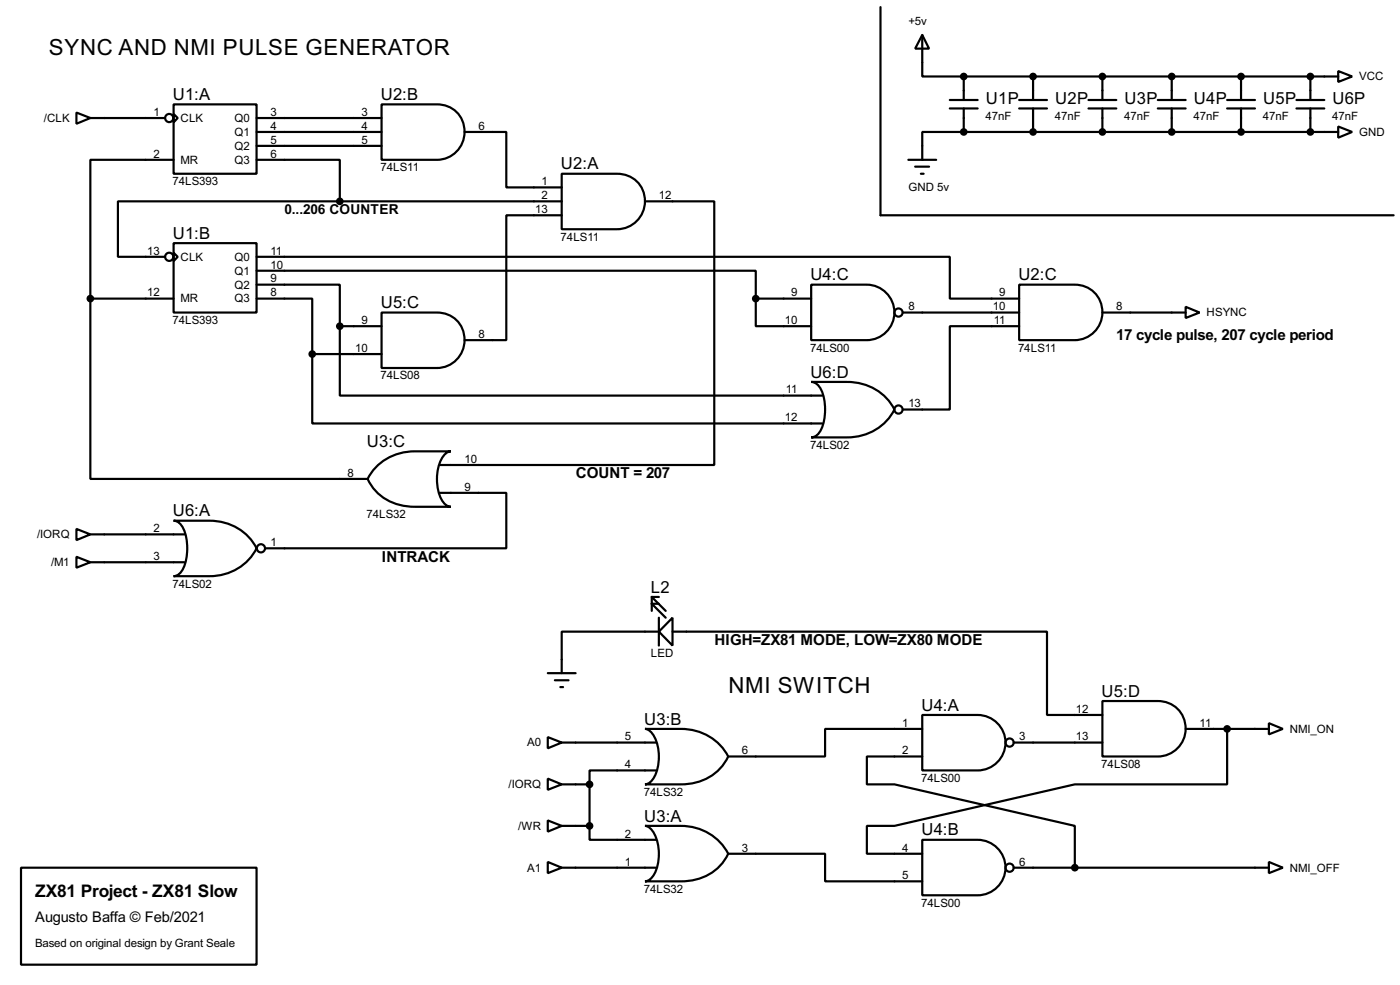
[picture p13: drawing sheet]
<svg xmlns="http://www.w3.org/2000/svg" width="256mm" height="180mm" viewBox="0 0 256 180" stroke-linecap="round" stroke-linejoin="round" font-family="sans-serif">
<defs><g id="words">
<g font-size="4.6">
<text x="9" y="10.1">SYNC AND NMI PULSE GENERATOR</text>
<text x="133.5" y="126.9">NMI SWITCH</text>
</g>
<text font-size="3.6" x="6.5" y="164.2">ZX81 Project - ZX81 Slow</text>
<g font-size="3.4">
<text x="31.7" y="18.3">U1:A</text>
<text x="69.8" y="18.3">U2:B</text>
<text x="180.6" y="19.1">U1P</text>
<text x="193.3" y="19.1">U2P</text>
<text x="206" y="19.1">U3P</text>
<text x="218.7" y="19.1">U4P</text>
<text x="231.4" y="19.1">U5P</text>
<text x="244.1" y="19.1">U6P</text>
<text x="102.8" y="31">U2:A</text>
<text x="31.7" y="43.7">U1:B</text>
<text x="148.5" y="51.3">U4:C</text>
<text x="186.6" y="51.3">U2:C</text>
<text x="69.8" y="56.4">U5:C</text>
<text x="148.5" y="69.1">U6:D</text>
<text x="67.2" y="81.8">U3:C</text>
<text x="31.7" y="94.5">U6:A</text>
<text x="119.3" y="108.5">L2</text>
<text x="168.8" y="130.1">U4:A</text>
<text x="201.8" y="127.5">U5:D</text>
<text x="118" y="132.6">U3:B</text>
<text x="118" y="150.4">U3:A</text>
<text x="168.8" y="152.9">U4:B</text>
</g>
<g font-size="3.1">
<text x="204.5" y="62.1">17 cycle pulse, 207 cycle period</text>
<text x="105.5" y="87.5">COUNT = 207</text>
<text x="69.9" y="102.8">INTRACK</text>
<text x="130.9" y="118.1">HIGH=ZX81 MODE, LOW=ZX80 MODE</text>
</g>
<text font-size="3" x="6.4" y="168.8">Augusto Baffa © Feb/2021</text>
<text font-size="2.8" x="52.1" y="39.1">0...206 COUNTER</text>
<g font-size="2.4">
<text x="166.4" y="4.6">+5v</text>
<text x="249" y="14.7">VCC</text>
<text x="8.1" y="22.3">/CLK</text>
<text x="28.1" y="21.2">1</text>
<text x="33.1" y="22.3">CLK</text>
<text x="43" y="22.3">Q0</text>
<text x="49.6" y="21.2">3</text>
<text x="49.6" y="23.8">4</text>
<text x="66.2" y="21.2">3</text>
<text x="66.2" y="23.8">4</text>
<text x="87.7" y="23.8">6</text>
<text x="180.6" y="22">47nF</text>
<text x="193.3" y="22">47nF</text>
<text x="206" y="22">47nF</text>
<text x="218.7" y="22">47nF</text>
<text x="231.4" y="22">47nF</text>
<text x="244.1" y="22">47nF</text>
<text x="28.1" y="28.9">2</text>
<text x="33.1" y="30">MR</text>
<text x="43" y="24.9">Q1</text>
<text x="43" y="27.4">Q2</text>
<text x="43" y="30">Q3</text>
<text x="49.6" y="26.3">5</text>
<text x="49.6" y="28.9">6</text>
<text x="66.2" y="26.3">5</text>
<text x="249" y="24.9">GND</text>
<text x="31.6" y="33.9">74LS393</text>
<text x="69.7" y="31.4">74LS11</text>
<text x="99.2" y="33.9">1</text>
<text x="166.4" y="35">GND 5v</text>
<text x="98.1" y="39">13</text>
<text x="99.2" y="36.5">2</text>
<text x="120.7" y="36.5">12</text>
<text x="27" y="46.6">13</text>
<text x="33.1" y="47.7">CLK</text>
<text x="43" y="47.7">Q0</text>
<text x="49.6" y="46.6">11</text>
<text x="102.7" y="44.1">74LS11</text>
<text x="43" y="50.3">Q1</text>
<text x="43" y="52.8">Q2</text>
<text x="49.6" y="49.2">10</text>
<text x="49.6" y="51.7">9</text>
<text x="27" y="54.3">12</text>
<text x="31.6" y="59.3">74LS393</text>
<text x="33.1" y="55.4">MR</text>
<text x="43" y="55.4">Q3</text>
<text x="49.6" y="54.3">8</text>
<text x="66.2" y="59.3">9</text>
<text x="143.8" y="59.3">10</text>
<text x="145" y="54.3">9</text>
<text x="166.4" y="56.8">8</text>
<text x="181.9" y="56.8">10</text>
<text x="182" y="59.3">11</text>
<text x="183.1" y="54.3">9</text>
<text x="204.5" y="56.8">8</text>
<text x="221" y="57.9">HSYNC</text>
<text x="65.1" y="64.4">10</text>
<text x="87.7" y="61.9">8</text>
<text x="148.4" y="64.4">74LS00</text>
<text x="186.5" y="64.4">74LS11</text>
<text x="69.7" y="69.5">74LS08</text>
<text x="144" y="72">11</text>
<text x="143.8" y="77.1">12</text>
<text x="166.4" y="74.6">13</text>
<text x="148.4" y="82.2">74LS02</text>
<text x="63.7" y="87.3">8</text>
<text x="85.1" y="89.8">9</text>
<text x="85.1" y="84.7">10</text>
<text x="67.2" y="94.9">74LS32</text>
<text x="6.8" y="98.5">/IORQ</text>
<text x="28.1" y="97.4">2</text>
<text x="49.6" y="100">1</text>
<text x="9.4" y="103.6">/M1</text>
<text x="28.1" y="102.5">3</text>
<text x="31.6" y="107.6">74LS02</text>
<text x="119.2" y="120.3">LED</text>
<text x="197.1" y="130.5">12</text>
<text x="96.6" y="136.6">A0</text>
<text x="114.5" y="135.5">5</text>
<text x="165.3" y="133">1</text>
<text x="186.7" y="135.5">3</text>
<text x="197.1" y="135.5">13</text>
<text x="219.8" y="133">11</text>
<text x="236.3" y="134.1">NMI_ON</text>
<text x="114.5" y="140.6">4</text>
<text x="135.9" y="138.1">6</text>
<text x="165.3" y="138.1">2</text>
<text x="168.8" y="143.1">74LS00</text>
<text x="201.8" y="140.6">74LS08</text>
<text x="93.2" y="144.3">/IORQ</text>
<text x="118" y="145.7">74LS32</text>
<text x="95" y="151.9">/WR</text>
<text x="114.5" y="153.3">2</text>
<text x="135.9" y="155.9">3</text>
<text x="165.3" y="155.9">4</text>
<text x="96.6" y="159.5">A1</text>
<text x="114.5" y="158.4">1</text>
<text x="165.3" y="160.9">5</text>
<text x="186.7" y="158.4">6</text>
<text x="236.3" y="159.5">NMI_OFF</text>
<text x="118" y="163.4">74LS32</text>
<text x="168.8" y="166">74LS00</text>
<text x="6.4" y="173.4">Based on original design by Grant Seale</text>
</g>
</g></defs>
<g fill="none" stroke="#000" stroke-width=".4">
<path d="M31.8 19.1h15.2v12.7h-15.2zM69.9 19.1h10.2a5.1 5.1 0 0 1 5 5.1 5.1 5.1 0 0 1-5 5.1h-10.2zM161.3 1.3v38.1h94M169 6.4l1.2 2.5h-2.5zM169 6.4v7.6h7.6M174 18.3h5.1M174 19.9h5.1M176.6 14h68.6M176.6 14v4.3M176.6 19.9v4.3M186.7 18.3h5.1M186.7 19.9h5.1"/>
<path d="M189.3 14v4.3M189.3 19.9v4.3M199.4 18.3h5.1M199.4 19.9h5.1M202 14v4.3M202 19.9v4.3M212.1 18.3h5.1M212.1 19.9h5.1M214.7 14v4.3M214.7 19.9v4.3M224.8 18.3h5.1M224.8 19.9h5.1"/>
<path d="M227.4 14v4.3M227.4 19.9v4.3M237.5 18.3h5.1M237.5 19.9h5.1M240.1 14v4.3M240.1 19.9v4.3M245.2 13l2.5 1-2.5 1zM14 20.6l2.6 1-2.6 1.1zM16.6 21.6h13.7M31.8 20.9l.8 .7-.8 .8zM31.8 29.3h-15.2v25.4M47 29.3h15.3v7.6"/>
<path d="M47 21.6h22.9M47 24.2h22.9M47 26.7h22.9M62.3 36.9h-40.7v10.1h8.7M62.3 36.9h40.6M85.1 24.2h7.7v10.1h10.1M102.9 31.8h10.2a5.1 5.1 0 0 1 5.1 5.1 5.1 5.1 0 0 1-5.1 5.1h-10.2zM102.9 39.4h-10.1v22.9h-7.7M118.2 36.9h12.7v48.2h-50.3M166.4 29.3h5.1M167.7 30.5h2.5M168.7 31.8h.5"/>
<path d="M176.6 24.2h-7.6v5.1M176.6 24.2h68.6M245.2 23.2l2.5 1-2.5 1zM16.6 54.7v33h50.8M16.6 54.7h15.2M31.8 44.5h15.2v12.7h-15.2zM31.8 46.3l.8 .7-.8 .8zM47 47h127v7.7h12.7M47 49.6h91.5v5.1M47 52.1h15.3v7.6M47 54.7h10.2v10.1M62.3 59.7v12.7h88.4"/>
<path d="M62.3 59.7h7.6M69.9 57.2h10.2a5.1 5.1 0 0 1 5 5.1 5.1 5.1 0 0 1-5 5.1h-10.2zM138.5 54.7v5h10.1M138.5 54.7h10.1M148.6 52.1h10.2a5.1 5.1 0 0 1 5.1 5.1 5.1 5.1 0 0 1-5.1 5.1h-10.2zM165.4 57.2h21.3M186.7 52.1h10.2a5.1 5.1 0 0 1 5.1 5.1 5.1 5.1 0 0 1-5.1 5.1h-10.2zM186.7 59.7h-12.7v15.3h-8.6M202 57.2h15.2M217.2 56.2l2.6 1-2.6 1zM57.2 64.8v12.7h93.5M57.2 64.8h12.7"/>
<path d="M148.6 69.9h6.6a9.5 9.5 0 0 1 8.7 5.1 9.5 9.5 0 0 1-8.7 5.1h-6.6a2.2 2.2 0 0 0 1.9-1.5 9.2 9.2 0 0 0-.4-7.8l-.9-.8zM14 96.8l2.6 1-2.6 1.1zM16.6 97.8h17.2M31.8 95.3h6.6a9.4 9.4 0 0 1 8.6 5.1 9.5 9.5 0 0 1-8.6 5.1h-6.6a2.17 2.17 0 0 0 1.8-1.5 9.3 9.3 0 0 0-.3-7.8l-1-.8zM69.2 85.2a9.9 9.9 0 0 1 6.8-2.6h6.6a2.28 2.28 0 0 0-1.8 1.5 8.5 8.5 0 0 0 .4 7.8l.9 .8 .5 .1h-6.6a9.1 9.1 0 0 1-8.6-5.1l.5-.9zM80.6 90.2h12.2v10.2h-44.2M14 101.9l2.6 1-2.6 1zM16.6 102.9h17.2M119.4 109.3l2.6 2.5M119.4 109.3h1.3M119.4 109.3v2.5M120.7 115.6h-17.8v7.6"/>
<path d="M120.7 113.1v5.1M120.7 110.5h-1.3l2.6 2.6M123.2 113.1v5.1l-2.5-2.6zM123.2 115.6h68.6v15.3h10.2M100.4 134.9l2.5 1-2.5 1.1zM100.4 123.2h5.1M101.7 124.5h2.5M102.7 125.8h.5M102.9 135.9h17.3M118.2 133.4h6.6a9.6 9.6 0 0 1 8.6 5.1 9.1 9.1 0 0 1-8.6 5.1h-6.6a2.57 2.57 0 0 0 2-2.2 8.3 8.3 0 0 0-.7-7.1l-.9-.8zM169 130.9h10.1a5.1 5.1 0 0 1 5.1 5 5.1 5.1 0 0 1-5.1 5.1h-10.1zM169 133.4h-17.8v5.1h-17.8"/>
<path d="M169 138.5h-10.2v5.1h5.1l33 7.6v7.6M185.7 135.9h16.3M202 128.3h10.1a5.1 5.1 0 0 1 5.1 5.1 5.1 5.1 0 0 1-5.1 5.1h-10.1zM217.2 133.4h15.3M224.8 133.4v10.2h-27.9l-33 7.6h-5.1v5.1h10.2M232.5 132.4l2.5 1-2.5 1zM3.9 158.8h43.1v17.8h-43.1zM100.4 142.5l2.5 1.1-2.5 1zM100.4 150.2l2.5 1-2.5 1zM100.4 157.8l2.5 1-2.5 1zM102.9 143.6h5.1M102.9 151.2h5.1"/>
<path d="M102.9 158.8h17.3M108 151.2v2.5h12.2M108 143.6v7.6M118.2 151.2h6.6a9.6 9.6 0 0 1 8.6 5.1 9.1 9.1 0 0 1-8.6 5h-6.6a2.55 2.55 0 0 0 2-2.1 8.3 8.3 0 0 0-.7-7.2l-.9-.7zM120.2 141h-12.2v2.6M133.4 156.3h17.8v5h17.8M169 153.7h10.1a5.1 5.1 0 0 1 5.1 5.1 5.1 5.1 0 0 1-5.1 5.1h-10.1zM185.7 158.8h46.8M232.5 157.8l2.5 1-2.5 1z"/>
<circle cx="31" cy="21.6" r=".75"/>
<circle cx="31" cy="47" r=".75"/>
<circle cx="164.6" cy="57.2" r=".75"/>
<circle cx="164.6" cy="75" r=".75"/>
<circle cx="47.8" cy="100.4" r=".75"/>
<circle cx="184.9" cy="135.9" r=".75"/>
<circle cx="184.9" cy="158.8" r=".75"/>
</g>
<g fill="#000">
<circle cx="176.6" cy="14" r=".2"/>
<circle cx="189.3" cy="14" r=".2"/>
<circle cx="202" cy="14" r=".2"/>
<circle cx="214.7" cy="14" r=".2"/>
<circle cx="227.4" cy="14" r=".2"/>
<circle cx="240.1" cy="14" r=".2"/>
<circle cx="176.6" cy="24.2" r=".2"/>
<circle cx="189.3" cy="24.2" r=".2"/>
<circle cx="202" cy="24.2" r=".2"/>
<circle cx="214.7" cy="24.2" r=".2"/>
<circle cx="227.4" cy="24.2" r=".2"/>
<circle cx="240.1" cy="24.2" r=".2"/>
</g>
<g fill="#000" stroke="#000" stroke-width=".4">
<circle cx="176.5" cy="14" r=".5"/>
<circle cx="189.2" cy="14" r=".5"/>
<circle cx="201.9" cy="14" r=".5"/>
<circle cx="214.6" cy="14" r=".5"/>
<circle cx="227.3" cy="14" r=".5"/>
<circle cx="240" cy="14" r=".5"/>
<circle cx="62.2" cy="36.9" r=".5"/>
<circle cx="176.5" cy="24.2" r=".5"/>
<circle cx="189.2" cy="24.2" r=".5"/>
<circle cx="201.9" cy="24.2" r=".5"/>
<circle cx="214.6" cy="24.2" r=".5"/>
<circle cx="227.3" cy="24.2" r=".5"/>
<circle cx="240" cy="24.2" r=".5"/>
<circle cx="16.5" cy="54.7" r=".5"/>
<circle cx="62.2" cy="59.7" r=".5"/>
<circle cx="138.4" cy="54.7" r=".5"/>
<circle cx="57.2" cy="64.8" r=".5"/>
<circle cx="224.8" cy="133.4" r=".5"/>
<circle cx="108" cy="143.6" r=".5"/>
<circle cx="108" cy="151.2" r=".5"/>
<circle cx="196.9" cy="158.8" r=".5"/>
</g>
<use href="#words"/>
</svg>
